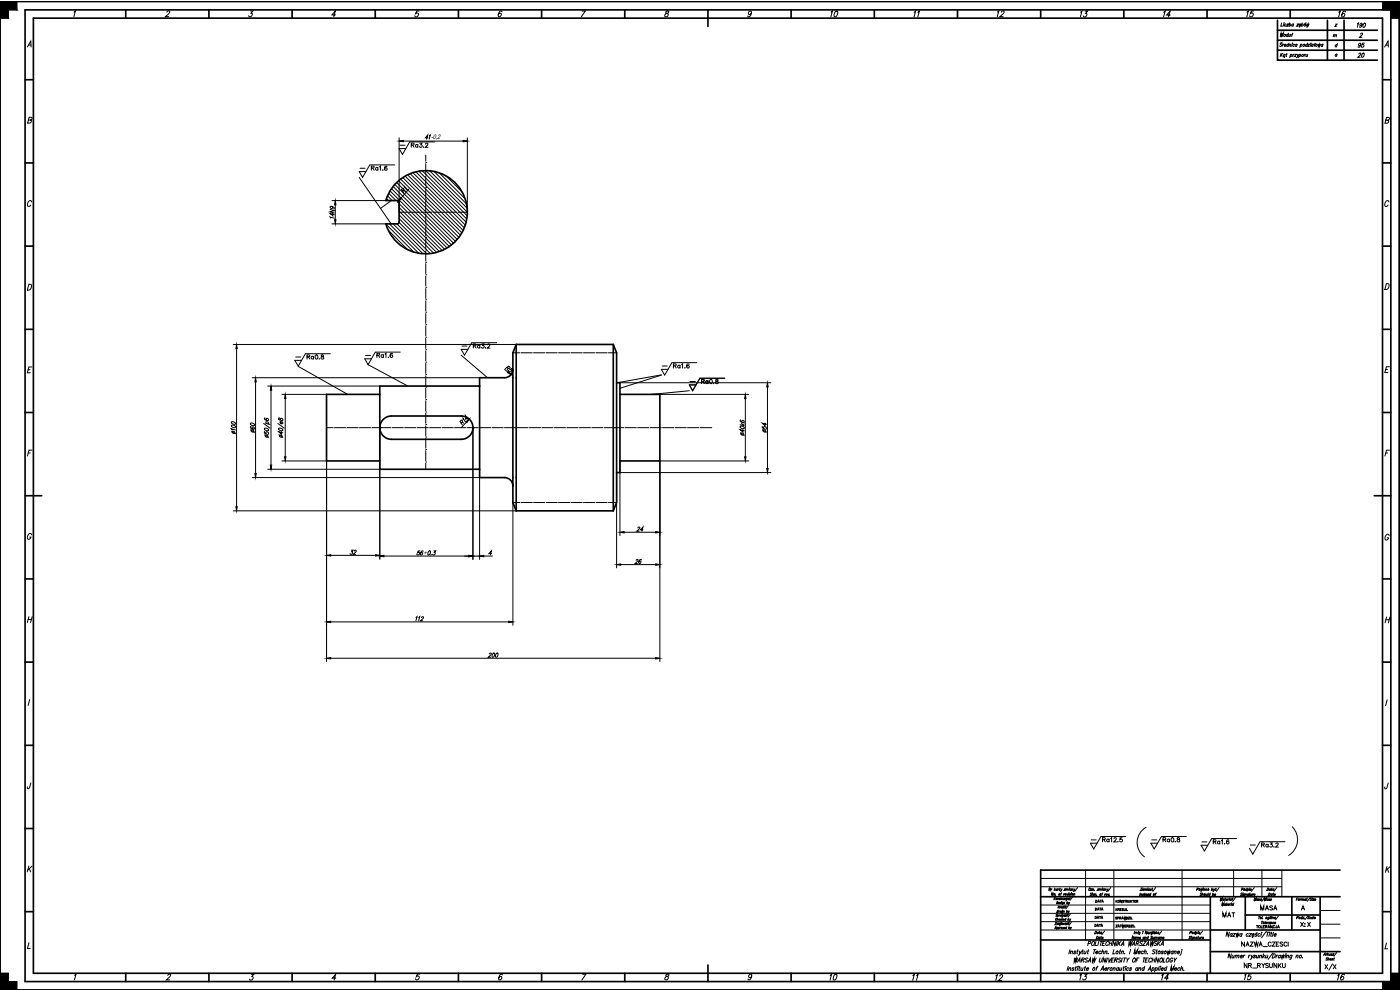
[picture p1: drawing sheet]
<svg xmlns="http://www.w3.org/2000/svg" width="420mm" height="297mm" viewBox="0 0 420 297" stroke-linecap="round" stroke-linejoin="round" font-family="sans-serif">
<defs><g id="words">
<g font-size="4.9">
<text x="248" y="6.3">10</text>
<text x="273" y="6.3">11</text>
<text x="298.1" y="6.3">12</text>
<text x="323.1" y="6.3">13</text>
<text x="347.8" y="6.3">14</text>
<text x="372.9" y="6.3">15</text>
<text x="400.4" y="6.3">16</text>
<text x="123.1" y="59.3" transform="rotate(-90 123.1 59.3)">R1</text>
<text x="150.3" y="112.9">R5</text>
<text x="248" y="295.3">10</text>
<text x="297.7" y="295.3">12</text>
<text x="322.8" y="295.3">13</text>
<text x="347.5" y="295.3">14</text>
<text x="372.2" y="295.3">15</text>
<text x="400" y="295.3">16</text>
</g>
<g font-size="4.4">
<text x="406.4" y="15.5">95</text>
<text x="122.1" y="45.5">Ra</text>
<text x="124.5" y="45.5">3.2</text>
<text x="91" y="109">Ra</text>
<text x="111.8" y="108.7">Ra</text>
<text x="209.2" y="116.4">Ra</text>
<text x="71.6" y="131.2" transform="rotate(-90 71.6 131.2)">100</text>
<text x="224.4" y="131.9" transform="rotate(-90 224.4 131.9)">40k6</text>
<text x="231.1" y="130.9" transform="rotate(-90 231.1 130.9)">54</text>
<text x="103.7" y="167.6">32</text>
<text x="189.4" y="170.4">26</text>
<text x="377.5" y="255.4">Ra</text>
<text x="276.2" y="295.3" transform="rotate(-90 276.2 295.3)">11</text>
</g>
<g font-size="4">
<text x="406.8" y="12.3">2</text>
<text x="406.4" y="18.3">20</text>
<text x="110.1" y="52.2">Ra</text>
<text x="140.8" y="105.5">Ra</text>
<text x="200.7" y="111.5">Ra</text>
<text x="77.3" y="130.9" transform="rotate(-90 77.3 130.9)">60</text>
<text x="189.8" y="160.5">24</text>
<text x="145.3" y="198.3">200</text>
<text x="329.5" y="253.6">Ra</text>
<text x="347.8" y="253.6">Ra</text>
<text x="363" y="254.4">Ra</text>
<text x="377.1" y="274.1">MASA</text>
<text x="365.8" y="276.2">MAT</text>
<text x="389.1" y="279">X:X</text>
</g>
<text font-size="3.5" x="399" y="12.3">m</text>
<g font-size="3.1">
<text x="399.3" y="18">a</text>
<text x="327.4" y="279">DATA</text>
</g>
<g font-size="2">
<text x="129.3" y="41.8">-0,2</text>
<text x="127.1" y="166.5">+</text>
</g>
</g></defs>
<g fill="none" stroke="#000" stroke-width=".5">
<path d="M0 .5h419.9v296.5h-419.9zM7.5 3h409.9v291.5h-409.9zM10 5.4h404.9v286.6h-404.9zM37.7 3v2.4M62.7 3v2.4M87.7 3v2.4M112.6 3v2.4M137.6 3v2.4M162.5 3v2.4M187.5 3v2.4M212.5 3v4.9M237.4 3v2.4"/>
<path d="M262.4 3v2.4M287.4 3v2.4M312.3 3v2.4M337.3 3v2.4M362.2 3v2.4M383.4 6.1v12h30M383.4 15.1h30M383.4 12.1h30M383.4 9.1h30M387.2 3v2.4M398.4 6.1v12M403.4 6.1v12"/>
<path d="M7.5 23.9h2.5M414.9 23.9h2.5M7.5 48.9h2.5M414.9 48.9h2.5M7.5 73.8h2.5M119.3 60.2h-3.5a12.5 12.5 0 0 1 19.2-6.7 12.5 12.5 0 0 1 0 20.4 12.5 12.5 0 0 1-19.2-6.7h3.5l.5-.5M119.8 60.7v6M414.9 73.8h2.5M7.5 98.8h2.5M414.9 98.8h2.5M114 115.8h29.9v25h-29.9zM114 118.3h-16v20h16"/>
<path d="M151.4 113.3h-7.5v2.5M153.9 113.3v37.5l1 2.5M154.9 103.4l-1 2.5v4.9M154.9 103.4v49.9M154.9 103.4h29.2M184.1 103.4l.9 2.5v44.9l-.9 2.5M184.1 103.4v49.9M185 114.8h1.1v27h-1.1M186.1 118.3h11.9v20h-11.9M7.5 123.8h2.5M115 125.8a3.5 3.5 0 0 1 2.5-1h20.9a3.5 3.5 0 0 1 3.5 3.5 3.5 3.5 0 0 1-3.5 3.5h-20.9a3.5 3.5 0 0 1-3.3-2.1 3.5 3.5 0 0 1 .8-3.9zM414.9 123.8h2.5"/>
<path d="M7.5 148.7h5M143.9 140.8v2.5h7.5a2.49 2.49 0 0 1 2.5 2.5M154.9 153.3h29.2M412.4 148.7h5M7.5 173.7h2.5M414.9 173.7h2.5M7.5 198.7h2.5M414.9 198.7h2.5M7.5 223.6h2.5M414.9 223.6h2.5M7.5 248.6h2.5M414.9 248.6h2.5"/>
<path d="M7.5 273.5h2.5M312.3 269.1h89.9M363.2 269.1v22.9M373.7 269.1v9.9M373.7 274.5h22.5M387.7 269.1v9.9M396.2 269.1v9.9h-33M396.2 279v13M402.2 261.1h-89.9v33.4M414.9 273.5h2.5M37.7 292v2.5M62.7 292v2.5"/>
<path d="M87.7 292v2.5M112.6 292v2.5M137.6 292v2.5M162.5 292v2.5M187.5 292v2.5M212.5 289.5v5M237.4 292v2.5M262.4 292v2.5M287.4 292v2.5M312.3 282h50.9M337.3 292v2.5M362.2 292v2.5"/>
<path d="M363.2 285.5h39M387.2 292v2.5"/>
</g>
<!-- layer: 1-DL. KRESKA KROPKA (CIENKA) -->
<g fill="none" stroke="#000" stroke-width=".3">
<path d="M127.8 60h.1M127.8 56.2h.1M127.8 52.5h.1M127.8 48.8h.1M127.8 46.6v1.8M127.8 49.1v3M127.8 52.9v3M127.8 56.6v3M119.8 63.7h2.4M122.5 63.7h.1M122.9 63.7h3M126.3 63.7h.1"/>
<path d="M126.7 63.7h2.9M127.8 78.7h.1M127.8 75h.1M127.8 71.2h.1M127.8 67.5h.1M127.8 63.7h.1M127.8 60.4v2.9M127.8 64.1v3M127.8 67.8v3M127.8 71.6v3M127.8 75.3v3M127.8 79.1v3"/>
<path d="M130 63.7h.1M130.4 63.7h3M133.8 63.7h.1M134.1 63.7h3M137.5 63.7h.1M137.9 63.7h2.4M127.8 97.4h.1M127.8 93.7h.1M127.8 89.9h.1M127.8 86.2h.1M127.8 82.5h.1M127.8 82.8v3"/>
<path d="M127.8 86.6v3M127.8 90.3v3M127.8 94.1v3M127.8 97.8v3M127.8 119.9h.1M127.8 116.1h.1M127.8 112.4h.1M127.8 108.7h.1M127.8 104.9h.1M127.8 101.2h.1M127.8 101.5v3M127.8 105.3v3"/>
<path d="M127.8 109v3M127.8 112.8v3M127.8 116.5v3M153.9 105.9h2.1M156.4 105.9h.1M156.8 105.9h3M160.1 105.9h.1M160.5 105.9h3M163.9 105.9h.1M164.2 105.9h3M167.6 105.9h.1M168 105.9h3"/>
<path d="M171.4 105.9h.1M171.7 105.9h3M175.1 105.9h.1M175.5 105.9h3M178.8 105.9h.1M179.2 105.9h3M182.6 105.9h.1M183 105.9h2M98 128.3h2M100.4 128.3h.1M100.8 128.3h2.9M104.1 128.3h.1"/>
<path d="M104.5 128.3h3M107.9 128.3h.1M108.2 128.3h3M111.6 128.3h.1M112 128.3h5.3M117.7 128.3h.1M118.1 128.3h3M121.4 128.3h.1M121.8 128.3h3M125.2 128.3h.1M125.6 128.3h2.9M127.8 138.6h.1"/>
<path d="M127.8 134.9h.1M127.8 131.1h.1M127.8 127.4h.1M127.8 123.6h.1M127.8 120.3v3M127.8 124v3M127.8 127.8v3M127.8 131.5v3M127.8 135.2v3M127.8 139v1.8M128.9 128.3h.1M129.3 128.3h3"/>
<path d="M132.7 128.3h.1M133 128.3h3M136.4 128.3h.1M136.8 128.3h3M140.2 128.3h.1M140.5 128.3h3M143.9 128.3h.1M144.3 128.3h3M147.6 128.3h.1M148 128.3h3M151.4 128.3h.1M151.8 128.3h3"/>
<path d="M155.1 128.3h.1M155.5 128.3h3M158.9 128.3h.1M159.2 128.3h3M162.6 128.3h.1M163 128.3h3M166.4 128.3h.1M166.7 128.3h3M170.1 128.3h.1M170.5 128.3h3M173.9 128.3h.1M174.2 128.3h3"/>
<path d="M177.6 128.3h.1M178 128.3h3M181.3 128.3h.1M181.7 128.3h5.5M187.6 128.3h.1M188 128.3h3M191.3 128.3h.1M191.7 128.3h3M195.1 128.3h.1M195.5 128.3h3M198.8 128.3h.1M199.2 128.3h3"/>
<path d="M202.6 128.3h.1M203 128.3h3M206.3 128.3h.1M206.7 128.3h3M210.1 128.3h.1M210.4 128.3h3.2M153.9 150.8h2.1M156.4 150.8h.1M156.8 150.8h3M160.1 150.8h.1M160.5 150.8h3M163.9 150.8h.1"/>
<path d="M164.2 150.8h3M167.6 150.8h.1M168 150.8h3M171.4 150.8h.1M171.7 150.8h3M175.1 150.8h.1M175.5 150.8h3M178.8 150.8h.1M179.2 150.8h3M182.6 150.8h.1M183 150.8h2"/>
</g>
<g fill="#000">
<circle cx="114" cy="128.3" r=".25"/>
<circle cx="141.9" cy="128.3" r=".25"/>
</g>
<!-- layer: 140-KRESKOWANIE -->
<g fill="none" stroke="#000" stroke-width=".3">
<path d="M0 .5h5v2.5h-2.5v2.4h-2.5zM414.9 .5v2.5h2.5v2.4h2.5M116 59.6l.6 .6M116.3 58.8l1.4 1.4M116.7 58l2.1 2.2M117.1 57.3l17.1 17.1M117.5 56.6l17.4 17.4M118 56l17.5 17.5M118.5 55.3l17.6 17.7M119 54.8l17.7 17.6M119.6 54.2l17.6 17.6M120.2 53.7l17.5 17.5"/>
<path d="M120.9 53.3l17.3 17.3M121.6 52.8l17 17.1M122.3 52.4l16.7 16.7M123.1 52.1l16.2 16.3M123.9 51.8l15.7 15.7M124.8 51.6l15.1 15.1M125.7 51.4l14.4 14.3M126.7 51.2l13.5 13.5M127.8 51.2l12.5 12.5M129 51.3l11.2 11.2M130.3 51.5l9.7 9.7M131.8 51.9l7.8 7.7"/>
<path d="M133.8 52.8l4.9 4.8M115.8 67.2l8.4 8.4M116.5 69.1l5.9 5.8M116.9 67.2l8.8 8.8M118 67.2l8.9 8.9M119.1 67.2l9 9M119.8 66.7l9.3 9.4M119.8 65.6l10.3 10.3M119.8 64.5l11.2 11.2M119.8 63.4l12.1 12.1M119.8 62.2l12.9 12.9M119.8 61.1l13.6 13.7"/>
<path d="M0 292h2.5v2.5h2.5v2.5h-5zM414.9 294.5v2.5M417.4 292h2.5"/>
</g>
<!-- layer: 3-WYMIAR -->
<g fill="none" stroke="#000" stroke-width=".3">
<path d="M119.8 41.3v22.4M121 42.3h18M140.3 41.3v22.4M99.1 62.9l1.2 .3-1.2 .4 1.2 .3M99.3 65.4l-.2-.3 1.2 .4M99.5 61.9l.3 .4a.37 .37 0 0 1-.5 .2 .37 .37 0 0 1-.1-.6l1.1 .4-.2 .4M99.6 67.2h16.2M99.6 60.2h16.2M99.9 64v.8l-.8-.7 1.2 .3M100.6 61.4v4.5M70 103.4h84.9M71 104.6v47.4"/>
<path d="M75.7 113.3h68.2M76.7 114.6v27.4M80.3 115.8h33.7M81.3 117.1v22.4M84.6 118.3h13.4M85.6 119.6v17.5M186.1 114.8h45.2M198 118.3h26.7M223.7 119.6v17.5M230.3 116.1v24.4M79.1 127l1.9 1.5M79.4 129.4v.5l.5 .2a.36 .36 0 0 1 0-.5 .36 .36 0 0 1 .5 .1l.2 .4-.2 .2"/>
<path d="M79.4 128.5a.75 .75 0 0 1 1.1 .7 .75 .75 0 0 1-.7 0 .75 .75 0 0 1-.4-.7zM79.4 130.5l1.2 .7M79.5 125.4h-.1a.69 .69 0 0 0 .4 .7 .69 .69 0 0 0 .8-.2 .4 .4 0 0 0-.3-.4 .4 .4 0 0 0-.5 .3l.4 .4M79.8 127l1.2 .4M80 127.1l-.2-.3a.39 .39 0 0 1 .6-.2 .39 .39 0 0 1 0 .6M83.4 127l1.9 1.5M83.7 128.5a.75 .75 0 0 1 1.1 .7 .75 .75 0 0 1-.8 0 .75 .75 0 0 1-.3-.7zM83.7 125.4v.5l.2 .1a.52 .52 0 0 1 .4-.4 .52 .52 0 0 1 .5 .1l.1 .4a.52 .52 0 0 1-.7 0 .52 .52 0 0 1-.1-.6zM83.7 130.5l1.2 .7M84.5 129.5v.8l-.9-.8 1.3 .4M84.6 138.3h13.4v60.2M84.7 126.6l.2 .2a.37 .37 0 0 1-.6 .3 .37 .37 0 0 1 0-.6l.1 .6"/>
<path d="M114 128.3v39.5M138.4 126.9l.4-.5-.2-.4-.5 .4 .7 1.1M138.6 126.7l.6 .3M138.9 125.9l.1-.4 .7 1.1M140 126.7l-1.6 1.6M140.3 125.2l-.5 .6-.1-1.1 .7 1.1M141.9 128.3v39.5M143.9 128.3v39.5M186.1 138.3v22.4M224.7 138.3h-26.7v60.2M70 153.3h84.9M75.7 143.3h68.2"/>
<path d="M80.3 140.8h33.7M153.9 150.8v36.8M185 141.8v28.6M186.1 141.8h45.2M187.3 159.7h9.5M99.3 166.6h13.4M115.2 166.8h25.5M126 165.3h-.5l-.2 .5a.36 .36 0 0 1 .6 0 .36 .36 0 0 1-.1 .6l-.5 .1-.2-.2M127 165.5v-.2a.7 .7 0 0 0-.7 .5 .7 .7 0 0 0 .1 .7 .4 .4 0 0 0 .4-.3 .4 .4 0 0 0-.2-.4l-.4 .3M128.7 165.3h.2a.67 .67 0 0 1 .2 .8 .67 .67 0 0 1-.7 .4l.1-.7zM129.4 166.4v.1M130.2 165.3h.6l-.5 .5a.39 .39 0 0 1 .2 .6 .39 .39 0 0 1-.7-.1"/>
<path d="M141.9 166.8h2M145.2 166.8h2.6M147.5 166.1h-.8l.8-.8-.4 1.2M186.3 169.4h10.5M99.3 186.6h53.4M99.3 197.5h97.5M124.8 185.3l.3-.3-.3 1.3M125.6 185.3l.4-.3-.4 1.3M126.5 185.3a.32 .32 0 0 1 .3-.3 .32 .32 0 0 1 .3 .3l-.9 1h.7"/>
<circle cx="80" cy="130.9" r=".39"/>
<circle cx="84.3" cy="130.9" r=".39"/>
</g>
<g fill="#000" stroke="#000" stroke-width=".3">
<path d="M119.8 42.3l1.2-.2v.4zM139 42.1l1.3 .2-1.3 .2zM100.4 65.9h.4l-.2 1.3zM100.6 60.2l.2 1.2h-.4zM71 103.4l.2 1.2h-.4zM76.7 113.3l.2 1.3h-.4zM81.3 115.8l.2 1.3h-.4zM85.6 118.3l.2 1.3h-.4zM223.7 118.3l.2 1.3h-.4zM230.3 114.8l.2 1.3h-.4zM81.1 139.5h.4l-.2 1.3zM85.4 137.1h.4l-.2 1.2z"/>
<path d="M139.8 126.5l1-.7-.7 1zM223.5 137.1h.4l-.2 1.2zM70.8 152h.4l-.2 1.3zM76.5 142h.4l-.2 1.3zM186.1 159.7l1.2-.2v.4zM196.8 159.5l1.2 .2-1.2 .2zM230.1 140.5h.4l-.2 1.3zM98 166.6l1.3-.2v.4zM112.7 166.4l1.3 .2-1.3 .2zM114 166.8l1.2-.2v.5zM140.7 166.6l1.2 .2-1.2 .3zM143.9 166.8l1.3-.2v.5z"/>
<path d="M185 169.4l1.3-.2v.4zM196.8 169.2l1.2 .2-1.2 .2zM98 186.6l1.3-.2v.4zM98 197.5l1.3-.2v.4zM152.7 186.4l1.2 .2-1.2 .2zM196.8 197.3l1.2 .2-1.2 .2z"/>
</g>
<!-- layer: 140-KRESKOWANIE -->
<g fill="#000" stroke="#000" stroke-width=".3">
<path d="M0 3l2.5 2.4v-2.4zM0 3l2.5 2.4h-2.5z"/>
<path d="M0 .5l5 2.5v-2.5zM0 .5l5 2.5h-5z"/>
<path d="M414.9 .5l5 2.5v-2.5zM414.9 .5l5 2.5h-5z"/>
<path d="M417.4 3l2.5 2.4v-2.4zM417.4 3l2.5 2.4h-2.5z"/>
<path d="M0 292l2.5 2.5v-2.5zM0 292l2.5 2.5h-2.5z"/>
<path d="M0 294.5l5 2.5v-2.5zM0 294.5l5 2.5h-5z"/>
<path d="M417.4 292l2.5 2.5v-2.5zM417.4 292l2.5 2.5h-2.5z"/>
<path d="M414.9 294.5l5 2.5v-2.5zM414.9 294.5l5 2.5h-5z"/>
</g>
<!-- layer: 111-NAPISY -->
<g fill="none" stroke="#000" stroke-width=".3">
<path d="M8.2 14.1l1-1.8 .1 1.8M8.6 13.5h.7M22.2 3.6l.4-.3-.4 1.7M50.1 3.7a.42 .42 0 0 1 .4-.4 .42 .42 0 0 1 .4 .5l-1.2 1.2h.9M75.2 3.3h.7l-.6 .6h.2a.59 .59 0 0 1 0 .9 .59 .59 0 0 1-.9-.1M100.7 4.5h-1.1l1-1.2-.4 1.7M125.7 3.3h-.7l-.2 .8a.51 .51 0 0 1 .7-.1 .51 .51 0 0 1-.1 .8l-.6 .3-.3-.4M150.6 3.5v-.1a.97 .97 0 0 0-1 .5 .97 .97 0 0 0 .2 1.1 .56 .56 0 0 0 .6-.4 .56 .56 0 0 0-.3-.6l-.6 .5M174.6 3.3h1l-1.1 1.8M200 3.4l-.2 .5a.59 .59 0 0 1 .7 .7 .59 .59 0 0 1-1 .3l.2-.6 .8-.4 .2-.4-.2-.2zM225.5 3.9l-.6 .5a.52 .52 0 0 1-.2-.8 .52 .52 0 0 1 .8 0l-.5 1.4-.4 .1-.2-.3M384.2 11l.3-1v1l.6-1-.2 1"/>
<path d="M384.5 16l-.3 1M384.6 16.4l.2 .6M384.6 6.9l-.2 1h.5M384.8 13.1a.3 .3 0 0 0-.4-.2 .3 .3 0 0 0-.2 .4l.3 .2a.3 .3 0 0 1 0 .4 .3 .3 0 0 1-.5-.1M384.8 12.7l-.4 .1M385 13.3l-.2 .6M385 16l-.7 .6M385.3 7.2l-.2 .7M385.3 13.3l-.4 .3M385.3 6.9h.1M385.4 13.6h.5v-.2a.3 .3 0 0 0-.5 .1 .3 .3 0 0 0 .3 .4l.1-.1M385.7 16.5a.3 .3 0 0 0-.5 0 .3 .3 0 0 0 .3 .4l.1-.1"/>
<path d="M385.7 16.3l-.4 .9h.2M386 16.3h.3M386 7.3a.32 .32 0 0 0-.5 .1 .32 .32 0 0 0 .2 .5l.2-.2M386.2 16l-.2 .8 .1 .2M386.3 7.2h.4l-.6 .7h.5M386.6 10.4a.3 .3 0 0 0-.5 .1 .3 .3 0 0 0 .3 .4l.1-.1M386.7 13.4a.29 .29 0 0 0-.5 .1 .29 .29 0 0 0 .3 .4l.1-.1M386.7 10l-.3 1M386.8 12.9l-.3 1M386.9 10.3l-.1 .6 .4-.1M386.9 7.3l.2-.1a.31 .31 0 0 1 .2 .4 .31 .31 0 0 1-.5 .1M386.9 13.5l.5-.2-.1 .6"/>
<path d="M387 13.3l-.2 .6M387.1 6.9l-.3 1M387.3 16.5l.2-.2a.31 .31 0 0 1 .2 .5 .31 .31 0 0 1-.5 0M387.3 10.3l-.2 .7M387.3 16.3l-.2 1M387.8 13.3l-.2 .6M387.8 13h.1M387.9 10l-.3 1M388 10.1l-.4 .4M388.1 16.3l-.2 .7M388.2 7.3a.32 .32 0 0 0-.5 .1 .32 .32 0 0 0 .2 .5l.2-.2M388.2 7.2l-.1 .7"/>
<path d="M388.4 16.3l-.4 .3M388.5 13.4a.32 .32 0 0 0-.5 .1 .32 .32 0 0 0 .2 .4l.2-.1M388.6 16.3h.5l-.7 .7h.5M389.3 13.4a.32 .32 0 0 0-.5 .1 .32 .32 0 0 0 .2 .4l.2-.1M389.3 7.2h.4l-.6 .7h.5M389.3 13.3l-.2 .6M389.4 16.3v.7l.4-.7M389.4 17l-.4 .3M389.9 7.5h.5v-.2a.3 .3 0 0 0-.5 .1 .3 .3 0 0 0 .3 .4l.1-.1M389.9 16.5l.2-.2a.31 .31 0 0 1 .2 .5 .31 .31 0 0 1-.5 0M390 16.3l-.3 1M390.1 7.9l-.2 .2h.2"/>
<path d="M390.3 13.4l.2-.1a.31 .31 0 0 1 .2 .4 .31 .31 0 0 1-.5 .1M390.4 13.3l-.3 1M390.7 7.3l.2-.1a.31 .31 0 0 1 .2 .5 .31 .31 0 0 1-.5 0M390.8 6.9l-.3 1M391.5 16.3l-.2 .7M391.8 16.3l-.4 .3M392 6.9l-.4 .1M392 16.3l-.1 .6 .4-.1M392.2 7.2v.7l.4-.7-.1 .7 .4-.7M392.3 13.4a.32 .32 0 0 0-.5 .1 .32 .32 0 0 0 .2 .4l.2-.1M392.5 12.9l-.3 1M392.5 16.3l-.2 .7"/>
<path d="M392.7 13.3h.4l-.6 .6h.4M393.4 13.3l-.2 .6M393.4 13h.1M394.1 13.4a.32 .32 0 0 0-.5 .1 .32 .32 0 0 0 .2 .4l.2-.1M394.1 13.3l-.1 .6M394.7 12.9l-.3 1M394.8 13.1l-.4 .4M395.7 13.3v.6l.3-.6v.6l.3-.6M397 13.4a.32 .32 0 0 0-.5 .1 .32 .32 0 0 0 .2 .4l.2-.1M397.1 13.3l-.2 .6M401.3 13.5a.3 .3 0 0 0-.6 .1 .3 .3 0 0 0 .3 .4l.2-.1M401.4 13.1l-.3 1"/>
<path d="M407.4 7.2l.3-.3-.3 1.3M408.8 7.4l-.4 .3a.37 .37 0 0 1-.2-.5 .37 .37 0 0 1 .6-.1l-.4 1-.4-.1M409.4 7l.2-.1a.67 .67 0 0 1 .1 .8 .67 .67 0 0 1-.6 .4zM415.5 14.1l1.1-1.7 .1 1.7M415.9 13.5h.7M8.5 36l.9-.1 .2-.6-.9-.1-.4 1.7 .9-.1 .2-.4-.2-.4M415.9 36.1l.9-.1 .1-.7-.8-.1-.5 1.8 1-.2 .2-.4-.3-.3M9.5 60.6a.58 .58 0 0 0-.7-.4 .58 .58 0 0 0-.5 .7l-.1 .4a.52 .52 0 0 0 .4 .7 .52 .52 0 0 0 .6-.5M416.8 60.6a.58 .58 0 0 0-.7-.4 .58 .58 0 0 0-.4 .7l-.1 .4a.52 .52 0 0 0 .3 .7 .52 .52 0 0 0 .7-.5M8.7 85.3h.5a1.05 1.05 0 0 1 .1 1.2 1.05 1.05 0 0 1-1.1 .5zM416.1 85.1h.5a1.05 1.05 0 0 1 .1 1.2 1.05 1.05 0 0 1-1.1 .6zM8.5 110.9h.5"/>
<path d="M9.6 110.1h-.9l-.5 1.8h.9M415.9 110.9h.5M417 110h-.9l-.5 1.8h.9M8.5 135.9h.5M9.6 135.1h-.9l-.5 1.7M415.9 135.9h.5M417 135.1h-.9l-.5 1.7M9.5 160.5a.58 .58 0 0 0-.7-.4 .58 .58 0 0 0-.5 .6l-.1 .4a.52 .52 0 0 0 .4 .7 .52 .52 0 0 0 .6-.4l.1-.3h-.4M416.9 160.7a.58 .58 0 0 0-.7-.4 .58 .58 0 0 0-.4 .7l-.2 .4a.52 .52 0 0 0 .4 .7 .52 .52 0 0 0 .6-.5l.1-.2h-.4M8.4 185.9h1M8.7 185l-.5 1.8M9.7 185l-.5 1.8"/>
<path d="M415.9 186h1M416.1 185.1l-.4 1.8M417.1 185.1l-.4 1.8M8.9 209.9l-.5 1.8M416.3 210l-.4 1.7M9.3 234.9l-.5 1.6-.6 .1v-.5M416.6 234.9l-.5 1.6-.5 .1v-.5M8.7 259.9l-.5 1.7M9.6 259.9l-1.3 1.1M416.2 260l-.4 1.7M417.2 260l-1.3 1.2M8.8 260.6l.4 1"/>
<path d="M315.3 266.5l-.2 .7-.2-.7-.2 .7M315.5 266.7l-.1 .5M315.8 266.7l-.3 .2M316.1 267.9l-.2 .7-.2-.7-.2 .7M316.5 269.3l-.2 .7M316.5 269.6l.1 .4M316.5 278.6l.4-.6v.6M316.5 266.5l-.2 .7M316.5 266.9l.2 .3M316.7 278.4h.2M316.7 276.8h.4l-.5 .6h.3M316.8 266.7l-.4 .4"/>
<path d="M316.8 269.3l-.5 .4M316.8 268.6h.1M317.2 278.3l.2-.1v.3h-.3M317.2 275.7a.24 .24 0 0 0-.4 0 .25 .25 0 0 0 .3 .4v-.1M317.2 278.2l-.2 .6M317.2 270.5h.3v.4l-.4 .3zM317.3 275.8h.3l-.1 .3M317.3 266.8l-.1-.1-.3 .3 .1 .2 .3-.1M317.3 274.4l-.3-.1 .2 .6h-.3M317.3 273.1l.3 .3-.4 .4zM317.4 266.7l-.2 .5M317.4 269.6h.2v.4"/>
<path d="M317.4 275.5l-.2 .6M317.4 269.5l-.1 .5M317.4 274.6l.3 .1-.3 .2M317.5 274.5l-.2 .7M317.5 277.1l-.3 .1v.2h.2M317.5 277l-.1 .4M317.6 266.7l-.2 .5M317.6 278.3l.2-.1 .1 .3h-.3M317.7 270.9h.3l-.1-.2-.3 .4h.3M317.7 271.9l-.2 .6M317.7 278.2l-.2 .6M317.7 277h.2"/>
<path d="M317.7 272.1l.2 .4M317.8 275.9h.3l-.1-.2-.3 .4h.3M317.8 276.8v.6M317.8 273.3l-.1 .5M317.8 266.7l-.3 .2M317.9 274.5l-.1 .4M318 266.7h.2M318 273.3l-.2 .2M318 277v.4l.4-.4M318 271.9l-.4 .4M318.1 266.5v.7M318.1 269.6h-.2l.2 .3h-.3"/>
<path d="M318.1 274.5l-.2 .2M318.1 272.1l-.1 .4M318.2 278.2l-.2 .4M318.3 269.5h.2M318.3 272.1l-.2 .1M318.4 278.2l-.3 .2M318.4 268.1h.2M318.4 266.7l.1 .5 .3-.5M318.4 270.8h-.2l.2 .3h-.3M318.4 273.4l-.3 .1 .1 .3 .2-.1M318.4 272.2h.3v-.1l-.3 .3h.3M318.4 269.3v.7"/>
<path d="M318.4 273.3l-.1 .5M318.5 267.2l-.3 .2M318.5 274.6l-.3 .1 .1 .2h.2M318.5 275.8l-.3 .1 .1 .2h.2M318.6 274.5l-.1 .4M318.6 277l-.1 .4M318.6 273.3v.5l.4-.5M318.6 270.7l-.1 .5M318.6 276.8h.1M318.6 270.5h.1M318.7 267.9l-.4 .7M318.7 269.5l-.1 .5"/>
<path d="M318.7 274.5v.4l.4-.4M318.7 277.2h.3v-.2l-.3 .4h.3M318.8 275.5l-.2 .6M318.8 275.9l.1 .2M318.9 269.5l-.3 .2M319 278.2v.4l.3-.4M319 275.7l-.4 .3M319 269.5l-.1 .4 .3-.1M319.1 270.8l-.4 .1 .1 .3 .2-.1M319.1 270.7l-.2 .6h-.2M319.1 275.9h.3l-.1-.2-.2 .4h.3M319.1 273.5l.3-.1-.1 .4"/>
<path d="M319.2 273.3l-.1 .5M319.2 272.2h-.3l.2 .3-.3-.1M319.2 271.9l-.2 .1M319.2 270.8h.3l-.1 .4M319.2 277l-.1 .4M319.3 269.5l-.1 .5M319.3 270.7l-.1 .5M319.3 268.1l-.1 .5M319.3 278.4h.3v-.2l-.3 .3h.3M319.4 271.9l-.2 .6M319.4 266.7h.4l-.5 .5h.3M319.4 277l-.2 .2"/>
<path d="M319.5 268.1l-.3 .2M319.6 274.6l-.4 .1 .1 .2h.2M319.6 272.1l-.1 .4M319.6 271.9h.1M319.6 268.3h.4l-.1-.2-.3 .4h.3M319.7 274.3l-.2 .6M319.8 274.5h.3l-.4 .4h.2M319.8 277.1l-.3 .1 .1 .2h.2M319.9 275.8l-.4 .2 .3 .1M319.9 266.8l.4-.1-.1 .5M319.9 271.9l-.1 .6M319.9 276.8l-.1 .6"/>
<path d="M320 269.5l-.1 .5 .5-.5M320 275.5l-.2 .6M320 266.7l-.2 .5M320 271.9l-.3 .3M320.1 277h.2l-.4 .4h.3M320.1 278.3l-.3 .2h.2M320.1 273.4l.2-.1 .1 .3-.3 .1M320.2 278l-.2 .6M320.2 273.1l-.2 .7M320.2 270.8l.3 .1-.4 .2M320.2 268.1l.1 .5 .3-.5M320.2 274.5l-.1 .4"/>
<path d="M320.3 266.8l.3-.1-.1 .5M320.3 274.3h.1M320.3 270.5l-.2 .7M320.5 277l-.1 .4M320.5 276.8h.1M320.5 275.8l.2-.1 .1 .3-.3 .1M320.6 274.3l-.2 .6M320.6 271.7l-.7 1M320.6 275.5l-.2 .6M320.6 273.3l.1 .5 .2-.5M320.6 274.4l-.2 .2M320.7 273.8l-.2 .2"/>
<path d="M320.7 270.7l.1 .5 .2-.5M320.7 268.1l-.1 .5M320.8 278.3l.2-.1v.3h-.3M320.8 271.2l-.3 .2M320.8 269.6l-.4 .2 .3 .1M320.8 267.9h.1M320.8 269.5l-.1 .5M320.8 278l-.1 .6M320.8 276.8l-.1 .6M320.9 266.7l-.1 .5M320.9 276.9l-.2 .2M320.9 266.5h.1"/>
<path d="M321.1 275.7v.4l.3-.4M321.1 276.1l-.2 .2M321.1 269.3l-.1 .7M321.2 269.4l-.2 .2M321.3 274.2l-.8 1M321.3 268.2h-.3l.2 .3h-.3M321.3 278.2v.4l.3-.4M321.3 278.6l-.2 .2M321.4 266.8l-.3 .1v.3l.3-.1M321.5 266.7l-.1 .5M321.5 268.1l-.1 .5M321.5 276.7l-.7 1"/>
<path d="M321.5 267.9h.1M321.7 266.8l.3-.1-.1 .5M321.7 266.7l-.1 .5M321.8 269.2l-.7 1M322.3 268.3l.3-.1-.1 .4M322.3 268.1l-.1 .5M322.3 266.7v.5l.4-.5M322.3 267.2l-.2 .2M323.4 266.3l-.8 1.1M326.9 266.6l.2-.1 .1 .2a.32 .32 0 0 1-.1 .4 .32 .32 0 0 1-.4 0zM327.4 266.7h.4l-.5 .5h.3M327.7 268.1h-.4l.2 .2a.23 .23 0 0 1 0 .4 .23 .23 0 0 1-.4-.1"/>
<path d="M327.9 268.2l-.2 .5M327.9 266.8l.4-.1-.1 .5M327.9 268h.1M328 266.7l-.2 .5M328.4 268.3l-.2-.1-.2 .3 .1 .2 .2-.1M328.4 268.2l-.2 .7h-.2M328.4 267.1l.1 .1M328.6 268.3l.3-.1-.1 .5M328.6 268.2l-.1 .5M328.7 275l.3 .1v.5h-.3zM328.7 272.5h.4l-.1 .5-.3 .1zM328.7 279.4l.4 .1a.51 .51 0 0 1-.6 .7z"/>
<path d="M328.8 270.1l.4 .1-.1 .5h-.3zM329.1 268.6l.1 .1M329.3 275.6l.2-.6 .3 .6M329.4 273.1l.2-.6 .2 .6M329.4 275.4h.3M329.4 266.7h.3l-.4 .5h.3M329.4 272.9h.3M329.5 270.7l.2-.6 .2 .6M329.6 270.5h.3M329.6 279.8l-.1-.1-.3 .3 .1 .2 .3-.1M329.7 279.7l-.2 .5M329.9 266.8l.3-.1-.1 .5"/>
<path d="M329.9 266.7l-.1 .5M329.9 275h.5M330 272.5h.4M330 279.4v.8M330.1 270.1h.4M330.1 275v.6M330.2 266.8l.3-.1v.5M330.2 272.5v.6M330.3 270.1v.6M330.5 275.6l.2-.6 .3 .6M330.5 273.1l.3-.6 .2 .6M330.6 275.4h.3"/>
<path d="M330.6 272.9h.3M330.6 279.8l-.2-.1-.2 .3 .1 .2 .3-.1M330.7 270.7l.2-.6 .2 .6M330.7 268.2h.2M330.7 279.7l-.2 .5M330.8 270.5h.2M330.9 266.7l-.2 .5M330.9 266.5h.1M331 267.9l-.4 .8M331.4 266.8l-.2-.1-.2 .2 .1 .3 .2-.1M331.4 266.7l-.1 .5M331.5 279.3l-.8 1.1"/>
<path d="M331.6 268.2l-.1 .5M331.6 266.8l.3-.1v.5M331.6 266.7l-.1 .5M331.9 268.2l-.3 .2M331.9 268.4h.4l-.1-.2-.3 .4h.4M332.3 266.7v.5l.3-.5M332.3 267.2l-.3 .2M332.5 268.2l.1 .5 .3-.5M333 268.6v.1M333.4 266.3l-.9 1.1M334.9 277.5h.4l-.4 .7h.4M334.9 272.6v.6"/>
<path d="M334.9 270.1v.7M335.1 272.9l.2 .3M335.1 270.4l.3 .4M335.2 275.2h-.3l.3 .5h-.4M335.3 272.6l-.4 .4M335.4 270.1l-.5 .4M335.4 275.5l.3-.1 .1-.2h-.4v.6M335.5 278.2l.2-.7 .3 .7M335.5 272.9l.5-.2-.5-.1v.6M335.6 278h.3M335.7 272.9l.3 .3M336 275.4l.4-.1-.4-.1v.6"/>
<path d="M336.1 277.5h.5M336.2 272.9h.2M336.2 275.4l.2 .4M336.3 277.5v.7M336.5 272.6h-.3v.6h.3M336.6 270.1v.7l-.4-.7v.7M336.6 275.8l.3-.6 .2 .6M336.7 277.5l.1 .7 .2-.7 .1 .7 .2-.7M336.7 275.6h.3M337.1 272.7h-.4l.4 .3-.4 .1M337.3 270.2h-.4l.4 .5h-.4M337.3 275.2l.1 .6 .2-.6 .1 .6 .2-.6"/>
<path d="M337.3 272.6v.6h.4M337.4 277.5v.7M337.5 270.1h.4M337.6 277.9h.3M337.7 270.1v.7M337.8 272.6v.6M338 270.4l.4-.1-.4-.2v.7M338 275.2h.4l-.1 .5-.3 .1zM338 277.5h-.4v.7h.4M338.1 272.6v.6h.3M338.2 277.9l.4-.1v-.2l-.4-.1v.7M338.2 270.4l.2 .4"/>
<path d="M338.4 277.9l.2 .3M338.6 270.1l.2 .7 .2-.1v-.6M338.6 275.2h.4l-.4 .6h.4M338.8 277.5l.4 .2-.1 .4-.3 .1zM339.2 275.2v.6M339.3 270.1v.7M339.4 270.4l.3 .4M339.4 277.5h.5l-.5 .7h.5M339.5 275.2v.6h.3M339.7 270.1l-.4 .4M339.9 270.1h.4M340 277.5v.7"/>
<path d="M340.1 270.1v.7M340.3 277.5v.7h.3M340.5 279.4l-.2 .8M340.7 279.8l.3-.1-.1 .5M340.7 279.7l-.1 .5M341 279.8l.3-.1-.1 .5M341.1 270.4l.4-.1-.4-.2v.7M341.3 270.4l.2 .4M341.6 279.7l-.1 .5M341.7 279.5h.1M341.8 279.9h.4l-.1-.2-.3 .4h.3M342.2 267.9l-.2 .8"/>
<path d="M342.3 268.3l.4-.1-.1 .5M342.4 268.2l-.2 .5M342.4 266.5h.4l-.6 .7h.4M343 279.7l-.1 .5M343 279.5h.1M343.2 268.3h-.3l.2 .4-.3-.1M343.3 266.8l-.2-.1-.2 .2 .1 .3 .2-.1M343.3 266.7l-.1 .5M343.5 268.2h.2M343.5 266.8l.3-.1-.1 .5M343.5 266.7l-.1 .5M343.6 267.9v.8"/>
<path d="M343.8 266.8l.3-.1v.5M343.8 268.4h.4l-.1-.2-.3 .4h.3M344.3 279.4l-.2 .8-.2-.8-.2 .8M344.5 266.7l-.2 .5M344.5 266.5h.1M344.8 268.3l-.3-.1-.2 .3 .1 .2 .3-.1M344.8 279.8l-.2-.1-.2 .3 .1 .2 .2-.1M344.8 268.2l-.1 .5M344.8 279.7l-.1 .5M345 266.8l-.2-.1-.2 .3 .1 .2 .2-.1M345 279.7h.4l-.5 .5h.3M345 266.7l-.1 .5"/>
<path d="M345.3 268.3l-.1-.1-.3 .3 .1 .2 .3-.1M345.4 267.9l-.2 .8M345.5 266.8h-.3l.2 .4-.3-.1M345.5 279.7v.5l.3-.5v.5l.2-.5M345.8 266.7h.2M345.9 266.5v.7M346.2 279.7l-.1 .5M346.3 279.5h.1M346.7 268.2h.2M346.8 279.8l-.3-.1 .2 .4h-.3M346.8 266.3l-.8 1.1M347 279.4l-.2 .8"/>
<path d="M347 279.9l.2 .3M347 267.9l-.3 .8M347.3 279.7l-.4 .3M348.7 279.3l-.8 1.1M357.1 279.8h.4l.1-.3-.4-.1-.2 .8M358.7 279.8l-.2-.1-.2 .3 .1 .2 .2-.1M358.8 279.4l-.2 .8M358.9 279.8l.3-.1 .1 .2-.3 .3-.1-.1M359 279.7l-.2 .7M359.2 266.8h.4v-.3h-.3l-.2 .7M359.6 279.7l-.2 .5M359.6 279.5h.1"/>
<path d="M360.1 279.8l-.3-.1 .2 .4h-.3M360.4 266.7v.5l.3-.5v.5l.2-.5M360.7 268.1h-.4l.2 .3a.24 .24 0 0 1-.1 .3 .24 .24 0 0 1-.3-.1M360.8 268.3l.3-.1-.1 .5M360.9 267.9l-.2 .8M361 279.3l-.9 1.1M361.1 266.7l-.1 .5M361.2 266.5h.1M361.3 266.8l.3-.1-.1 .5M361.3 266.7l-.1 .5M361.9 266.8l.3-.1-.1 .5M361.9 266.7l-.1 .5"/>
<path d="M362 268.2l-.1 .5 .3-.2M362.3 268.2l-.1 .5M362.6 267.9l-.2 .8M363.1 268.3l-.1-.1-.3 .2 .1 .3 .3-.1M363.2 267.9l-.2 .8M363.6 266.8l.3-.1 .1 .2-.2 .3-.3-.1M363.7 266.5l-.2 .7M363.9 268.3l.3-.1 .1 .2-.2 .3-.2-.1M364 267.9l-.2 .8M364.2 266.7l.1 .5 .3-.5M364.3 267.2l-.3 .2M364.5 268.4h.3v-.2l-.3 .4h.3"/>
<path d="M365 266.5l-.2 .1M365 266.8l-.2-.1-.2 .3 .1 .2 .3-.1M365.9 266.3l-.8 1.1M366.2 270.2l.2-.8v.8l.5-.8-.3 .8M366.6 271.7l.2-.8 .1 .8 .4-.8-.2 .8M367.4 269.8l-.2-.1-.3 .3 .1 .2 .3-.1M367.4 269.7l-.1 .5M367.6 269.7h.2M367.8 269.4l-.1 .8M367.8 271.3l-.2-.1-.2 .3 .1 .2 .3-.1M367.9 271.2l-.2 .5M368 269.9h.3v-.2l-.3 .4h.3"/>
<path d="M368.1 271.2h.2M368.2 270.9v.8M368.4 271.4h.4l-.1-.2-.3 .4h.4M368.6 269.7l-.2 .5M368.8 269.7l-.3 .2M369 279.7l-.4 1.2-.4-1.2-.3 1.2M369 269.7l-.1 .5M369 269.5h.1M369.1 271.2l-.2 .5M369.3 271.2l-.3 .2M369.5 271.2l-.2 .5M369.5 271h.1"/>
<path d="M369.5 269.8l-.1-.1-.3 .2 .1 .3 .3-.1M369.6 269.7l-.2 .5M370 269.4l-.2 .8M370 271.3l-.2-.1-.2 .3 .1 .2 .2-.1M370 271.2l-.1 .5M370.1 269.6l-.4 .2M370.3 270.9l-.2 .8M370.8 269.3l-.8 1.1M372.6 266.8h.4l.1-.3h-.4l-.2 .7M372.8 268.1h-.4l.2 .2a.23 .23 0 0 1 0 .4 .23 .23 0 0 1-.3-.1M373 268.2l-.1 .5M373 268h.1"/>
<path d="M373.6 268.3l-.3-.1-.2 .3 .1 .2 .3-.1M373.6 268.2l-.2 .7h-.3M373.8 268.3l.3-.1-.1 .5M373.8 268.2l-.1 .5M374.2 266.8l-.2-.1-.2 .2 .1 .3 .2-.1M374.3 266.5l-.2 .7M374.4 266.8l.2-.1 .1 .3-.2 .2-.2-.1M374.4 266.7l-.2 .7M374.7 268.3l-.2-.1-.2 .3 .1 .2 .2-.1M374.7 268.2l-.1 .5M375 268.2h.2M375.1 266.7l-.2 .5"/>
<path d="M375.1 266.5h.1M375.1 267.9v.8M375.4 268.2l-.1 .5 .3-.2M375.6 266.8h-.4l.2 .4-.2-.1M375.7 268.2l-.1 .5M376 268.2l-.2 .5M376.2 268.2l-.3 .2M376.3 268.4h.4l-.1-.2-.3 .4h.3M376.3 270.2l.2-.8v.8l.5-.8-.2 .8M376.4 266.3l-.8 1.1M377.1 277.7h.4M377.3 279.8l-.3 .2"/>
<path d="M377.3 277.7v.7M378 274.9l-.2 .8M378.5 277.7v.7h.4M378.6 276.4h.4M378.6 279.7h.1M378.8 276.4l-.2 .8M378.9 274.9l-.2 .8M379 275.6h.1M379.1 278h.3M379.4 270.2l.2-.8v.8l.5-.8-.2 .8M379.5 269.3l-.9 1.1M379.6 277.7h-.5v.7h.5"/>
<path d="M379.7 276.4l-.2 .8M379.8 278h.4v-.2l-.4-.1v.7M379.8 276.9h.4l-.1-.2-.3 .4h.3M380 278l.3 .4M380 279.4l-1.4 2M380.2 279.7h.7M380.4 266.5h.3l.1 .2-.3 .5h-.3zM380.4 276.7l-.1 .5M380.5 278.4l.3-.7 .3 .7M380.5 279.7l-.3 1.2M380.6 278.2h.4M380.7 276.7l-.3 .2"/>
<path d="M380.8 275.3l-.2-.1-.2 .2 .1 .3 .2-.1M380.9 275.2l-.3 .7h-.2M380.9 267.9l.3 .2a.51 .51 0 0 1-.5 .6zM381.1 279.7h.1M381.2 276.8l-.2-.1-.3 .3 .1 .2 .3-.1M381.2 276.7l-.1 .5M381.3 266.8l-.2-.1-.2 .3 .1 .2 .2-.1M381.3 266.7l-.1 .5M381.4 276.8l.3-.1-.1 .5M381.4 276.7l-.1 .5M381.6 266.7h.2M381.6 279.7l-.2 1 .2 .2"/>
<path d="M381.7 274.9l-.2 .8M381.7 266.5v.7M381.8 268.3l-.2-.1-.2 .3 .1 .2 .2-.1M381.8 277.7v.7l-.5-.7v.7M381.8 268.2l-.1 .5M381.8 275.3l.4-.1-.1 .5M381.9 275.2l-.1 .5M382 268.2h.2M382.2 267.9l-.1 .8M382.2 279.7l-.3 1.2M382.3 276.8l-.2-.1-.2 .2 .1 .3 .2-.1M382.3 266.8l-.2-.1-.2 .2 .1 .3 .2-.1"/>
<path d="M382.3 266.7l-.1 .5M382.4 268.4h.3v-.2l-.3 .3v.2l.3-.1M382.5 276.9h.3v-.2l-.4 .4h.4M382.6 277.9a.28 .28 0 0 0-.3-.2 .28 .28 0 0 0-.2 .3v.1a.28 .28 0 0 0 .2 .3 .28 .28 0 0 0 .3-.1M382.8 275.3l-.2-.1-.2 .3 .1 .2 .2-.1M382.8 275.2l-.1 .5M383.2 277.7l-.1 .7h-.1l-.2-.2M383.2 266.3l-.8 1.1M383.4 278.4l.3-.7 .3 .7M383.5 278.2h.4M383.7 274.8l-.9 1.1M389.1 269.8h.2"/>
<path d="M389.6 269.4h-.4l-.2 .8M390.2 269.7l-.1 .5M390.5 269.7l-.3 .2M390.6 273l.4-1.2 .5 1.2M390.6 269.8l.3-.1-.1 .5M390.6 269.7l-.1 .5M390.7 272.6h.6M390.9 269.8l.4-.1-.1 .5M391.9 269.8l-.2-.1-.2 .3 .1 .2 .2-.1M391.9 269.7l-.1 .5M392.1 269.7h.2M392.3 269.4l-.1 .8"/>
<path d="M393.2 269.3l-.9 1.1M393.7 269.6h-.4l.2 .2a.23 .23 0 0 1-.1 .4 .23 .23 0 0 1-.3-.1M393.8 269.7l-.1 .5M393.9 269.5h.1M394.1 269.7h.3l-.5 .5h.4M394.5 269.9h.4l-.1-.2-.3 .4h.3M416.4 260.7l.4 1M8.7 282.8l-.5 1.8h.9M22.4 292.6l.4-.3-.5 1.7M50.3 292.7l.4-.4 .5 .1-.1 .5-1.2 1.1h1M75.4 292.3h.8l-.6 .7h.2a.59 .59 0 0 1 0 .9 .59 .59 0 0 1-.9-.2M100.8 293.5h-1.1l1-1.2-.4 1.8"/>
<path d="M126 292.3h-.7l-.3 .7a.5 .5 0 0 1 .8 0 .5 .5 0 0 1-.2 .7l-.6 .3-.3-.3M150.8 292.5l-.1-.1a.97 .97 0 0 0-.9 .5 .97 .97 0 0 0 .1 1.1 .57 .57 0 0 0 .7-.4 .57 .57 0 0 0-.4-.7l-.5 .5M174.8 292.3h1l-1.2 1.7M200 292.3l-.1 .5a.59 .59 0 0 1 .6 .8 .59 .59 0 0 1-1 .2l.2-.6 1-.5v-.4zM225.6 292.8l-.6 .5a.52 .52 0 0 1-.2-.7 .52 .52 0 0 1 .8-.1l-.5 1.4-.4 .1-.2-.2M320.6 289.9l-.4 1.3M320.8 290.6l.6-.2-.2 .8M320.9 290.4l-.3 .8M321.1 284.9l-.3 1.3M321.3 285.6l.6-.2-.2 .8M321.4 285.4l-.2 .8M322.5 287.4l-.1 1.3 .6-1.3-.1 1.3 .6-1.3"/>
<path d="M322.9 285.5l-.5-.1-.1 .3 .4 .3-.2 .2-.3-.2M323.2 285.4h.4M323.3 288.7l.8-1.3v1.3M323.5 284.9l-.3 1 .2 .3M323.6 288.3h.5M324 285.4l.1 .8 .5-.8M324.1 286.2l-.5 .4M324.6 288h.6l.2-.5-.6-.1-.3 1.3M324.7 285.4h.4M325 288l.2 .7M325 284.9l-.3 1 .2 .3M325.4 285.4l-.1 .7 .5-.2"/>
<path d="M326 285.4l-.2 .8M326.4 285.4h.3M326.5 287.6a.38 .38 0 0 0-.5-.2 .38 .38 0 0 0-.2 .5l.4 .2a.38 .38 0 0 1-.1 .6 .38 .38 0 0 1-.5-.2M326.5 288.7l.8-1.3v1.3M326.6 283.1l.6-.1 .2-.4-.7-.2-.3 1.3M326.7 284.9l-.3 1 .2 .3M326.8 288.3h.5M327.9 282.6l.4-.2a.65 .65 0 0 1 .1 .9 .65 .65 0 0 1-.8 .2zM328 287.4l-.1 1.3 .6-1.3-.1 1.3 .6-1.3M328.2 284.9h.7M328.5 284.9l-.3 1.3M328.9 285.7h.6v-.2a.38 .38 0 0 0-.6 .1 .38 .38 0 0 0 .4 .5l.1-.1"/>
<path d="M328.9 282.4l-.3 1.3h.6M329 290.4h.4M329.2 280.9l.3 .1a.49 .49 0 0 1-.5 .7zM329.5 289.9l-.3 .3-.3 1M329.8 282.4l-.4 1.3M330.1 281.3l-.2-.1-.2 .3 .1 .2 .2-.1M330.1 281.2l-.1 .5M330.1 287.4l-.2 .9 .2 .4 .4-.2 .3-1.1M330.2 282.4h.7M330.3 281.2h.2M330.3 291.2l.8-1.3 .1 1.3M330.4 285.5a.37 .37 0 0 0-.6 .1 .37 .37 0 0 0 .4 .5l.1-.1"/>
<path d="M330.5 280.9l-.1 .8M330.5 282.4l-.3 1.3M330.6 290.8h.5M330.7 281.4h.4l-.1-.2-.3 .4h.3M330.7 285.6l.6-.2-.2 .8M330.9 284.9l-.3 1.3M330.9 283h.4M331.6 290.7h.6v-.2a.37 .37 0 0 0-.6 .1 .37 .37 0 0 0 .4 .5l.1-.1M331.7 285.6l.5-.2-.1 .8M331.7 282.4h-.6l-.3 1.3h.6M331.8 285.4l-.3 .8M332 287.4l-.4 1.3-.4-1.3-.3 1.3"/>
<path d="M332.4 287.4l-.4 1.3M332.6 286.1h.1M332.6 290.4l-.2 .8M332.7 282.7a.41 .41 0 0 0-.5-.2 .41 .41 0 0 0-.3 .4l-.1 .3a.37 .37 0 0 0 .3 .5 .37 .37 0 0 0 .4-.3M332.8 287.4v1.3l.8-1.3M333 283h.7M333 290.4l-.5 .3M333.1 282.4l-.3 1.3M333.6 288h.4M333.8 282.4l-.3 1.3M334.1 290.6l.6-.2-.2 .8M334.2 290.4l-.2 .8"/>
<path d="M334.3 284.9l-.3 1.3h.6M334.4 287.4h-.6l-.4 1.3h.7M334.6 288h.6l.1-.5-.6-.1-.3 1.3M334.9 282.4l-.3 1.3-.4-1.3-.3 1.3M334.9 288l.2 .7M335.3 282.4l-.3 1.3M335.7 290.5a.37 .37 0 0 0-.6 .1 .37 .37 0 0 0 .4 .5l.1-.1M335.7 282.4l-.3 1.3M335.8 290.4l-.3 .8M335.9 283l.2 .7M336 285.4h.3M336.1 290.4l-.1 .7 .5-.2"/>
<path d="M336.3 284.9l-.3 1 .2 .3M336.4 282.4l-.9 .9M336.5 287.6a.37 .37 0 0 0-.5-.2 .37 .37 0 0 0-.2 .5l.3 .2a.38 .38 0 0 1 0 .6 .38 .38 0 0 1-.6-.2M336.5 283.7l.7-1.3 .1 1.3M336.6 285.6l.6-.2-.2 .8M336.7 290.4l-.2 .8M336.7 285.4l-.2 .8M336.7 283.3h.5M336.8 287.4l-.3 1.3M337.1 290.4h.3M337.2 287.4h.7M337.3 289.9l-.2 1 .2 .3"/>
<path d="M337.5 286.1h.1M337.6 287.4l-.4 1.3M337.8 290.4l-.2 .8M337.9 290h.1M338.1 287.4l.3 .6 .5-.6M338.4 288l-.2 .7M338.8 290.5a.37 .37 0 0 0-.7 .1 .37 .37 0 0 0 .4 .5l.1-.1M338.9 282.4l-.1 1.3 .6-1.3-.1 1.3 .6-1.3M339.2 285.4l-.2 .8M339.2 285h.1M339.6 290.5l-.1-.1-.4 .1 .4 .3-.1 .3-.5-.1M339.7 283.7l.8-1.3 .1 1.3"/>
<path d="M340 283.3h.5M340.1 287.6l.5-.2a.65 .65 0 0 1 .1 .9 .65 .65 0 0 1-.8 .2zM340.3 286.2l.3-1.3 .1 1.3 .7-1.3-.3 1.3M340.3 280.9l-.2 .8-.2-.8-.2 .8M340.8 281.3l-.2-.1-.2 .3 .1 .2 .2-.1M340.8 281.2l-.1 .5M341 281.3l.4-.1-.1 .5M341 283h.7l.1-.5-.6-.1-.3 1.3M341 288h.5M341.1 281.2l-.2 .5M341.4 281.3l.3-.1-.1 .5M341.4 283l.2 .7"/>
<path d="M341.5 290.5a.37 .37 0 0 0-.6 .1 .37 .37 0 0 0 .3 .5l.2-.1M341.5 290.4l-.2 .8M341.6 285.7h.6v-.2a.38 .38 0 0 0-.6 .1 .38 .38 0 0 0 .4 .5l.1-.1M341.8 290.6l.6-.2-.2 .8M341.9 287.4h-.7l-.3 1.3M341.9 290.4l-.2 .8M341.9 281.4h.4l-.1-.2-.3 .4h.3M342 280.2l-.1 .1M342.9 282.6a.37 .37 0 0 0-.5-.1 .37 .37 0 0 0-.2 .4l.5 .3a.39 .39 0 0 1-.2 .5 .39 .39 0 0 1-.5-.2M343.1 287.4h.7M343.2 285.5a.37 .37 0 0 0-.7 .1 .37 .37 0 0 0 .4 .5l.1-.1M343.3 282.4h.7l-1.1 1.3h.7"/>
<path d="M343.4 290.5a.37 .37 0 0 0-.6 .1 .37 .37 0 0 0 .3 .5l.2-.1M343.4 281.3l-.2-.1-.2 .2 .1 .3 .2-.1M343.4 287.4l-.3 1.3M343.5 281.2l-.2 .5M343.5 285.6l.5-.2-.1 .8M343.6 289.9l-.4 1.3M343.6 281.3l.4-.1-.1 .5M343.6 284.9l-.3 1.3M343.7 281.2l-.2 .5M343.8 288h.4M343.9 283.7l.8-1.3 .1 1.3M344.2 283.3h.5"/>
<path d="M344.3 286.1h.1M344.5 291.2l.8-1.3v1.3M344.6 281.3l-.2-.1-.2 .3 .1 .2 .2-.1M344.6 287.4h-.6l-.3 1.3h.6M344.7 280.9l-.2 .8M344.8 290.8h.5M345.4 282.4l-.1 1.3 .6-1.3-.1 1.3 .6-1.3M345.6 287.7a.41 .41 0 0 0-.5-.3 .41 .41 0 0 0-.3 .5l-.1 .3a.37 .37 0 0 0 .3 .5 .37 .37 0 0 0 .5-.3M345.8 290.5l.3-.1a.39 .39 0 0 1 .2 .5 .39 .39 0 0 1-.6 .1M345.8 288h.8M345.9 281h-.5l.3 .6h-.4M345.9 290.4l-.4 1.2"/>
<path d="M346 281.2l-.1 .4 .3-.1M346 287.4l-.3 1.3M346.3 281.2l-.1 .5M346.6 281.2l-.2 .5M346.7 287.4l-.3 1.3M346.7 285.1a.38 .38 0 0 0-.5-.1 .38 .38 0 0 0-.2 .4l.5 .3a.39 .39 0 0 1-.2 .5 .39 .39 0 0 1-.5-.2M346.8 281.2l-.3 .2M346.9 281.3l.4-.1-.1 .5M347 281.2l-.2 .5M347 285.4h.3M347.2 284.9l-.2 1 .1 .3M347.3 282.6a.38 .38 0 0 0-.5-.1 .38 .38 0 0 0-.2 .4l.3 .2a.38 .38 0 0 1 0 .6 .38 .38 0 0 1-.6-.2"/>
<path d="M347.6 282.4l-.3 1.3M347.7 283l.3 .7M347.8 287.4l-.3 1.3-.4-1.3-.3 1.3M347.9 281.3l-.2-.1-.2 .2 .1 .3 .2-.1M347.9 281.2l-.1 .5M348.1 281.3l.3-.1-.1 .5M348.1 281.2l-.1 .5M348.3 287.6l.4-.2a.65 .65 0 0 1 .1 .9 .65 .65 0 0 1-.8 .2zM348.3 282.4l-.9 .9M348.3 283.7l.8-1.3v1.3M348.4 281.3l.4-.1-.1 .5M348.6 283.3h.5"/>
<path d="M349 281.4h.3v-.2l-.3 .4h.3M349.1 285.5l-.4-.1-.1 .3 .4 .3-.2 .2-.3-.2M349.3 287.4l-.3 1.3h.6M350.3 287.6l.4-.2a.65 .65 0 0 1 .1 .9 .65 .65 0 0 1-.8 .2zM350.4 285.4v.8l.4-.8v.8l.5-.8M352 287.7a.42 .42 0 0 0-.5-.3 .42 .42 0 0 0-.3 .5l-.1 .3a.4 .4 0 0 0 .4 .5 .4 .4 0 0 0 .4-.5h-.3M352.1 285.5a.37 .37 0 0 0-.6 .1 .37 .37 0 0 0 .4 .5l.1-.1M352.2 285.4l-.3 .8M352.4 287.4l.2 .6 .6-.6M352.5 285.6l.5-.2-.2 .8M352.5 285.4l-.2 .8M352.6 290.7h.6v-.2a.37 .37 0 0 0-.6 .1 .37 .37 0 0 0 .3 .5l.2-.1"/>
<path d="M352.6 288l-.2 .7M353.4 285.7h.6v-.2a.38 .38 0 0 0-.6 .1 .38 .38 0 0 0 .4 .5l.1-.1M354.1 290.5a.37 .37 0 0 0-.6 .1 .37 .37 0 0 0 .4 .5l.1-.1M354.4 290.6l.6-.2-.2 .8M354.6 289.9l-.4 1.3M354.6 285.4l-.2 1-.3 .2M354.7 285h.1M355.3 291.1h.1M357.4 281h-.5l.3 .3a.23 .23 0 0 1-.1 .4 .23 .23 0 0 1-.3-.1M357.5 281.2l-.1 .5M357.6 281h.1M358.1 281.3l-.2-.1-.2 .3 .1 .2 .2-.1"/>
<path d="M358.1 281.2l-.2 .7h-.2M358.3 281.3l.3-.1-.1 .5M358.3 281.2l-.1 .5M359.2 281.3l-.1-.1-.3 .2 .1 .3 .3-.1M359.3 281.2l-.2 .5M359.5 281.2h.2M359.6 280.9v.8M359.9 281.2l-.1 .4 .3-.1M360.2 281.2l-.1 .5M360.5 281.2l-.2 .5M360.7 281.2l-.3 .2M360.8 281.4h.4l-.1-.2-.3 .4h.3"/>
<path d="M369.6 286.2l-.4 1.2-.3-1.2-.4 1.2M369.8 280.3a.37 .37 0 0 0-.6 .1 .37 .37 0 0 0 .3 .5l.2-.1M369.9 286.6l-.2 .8 .5-.2M369.9 280.1l-.3 .8M370.2 280.1h.6l-.8 .8h.5M370.4 286.6l-.2 .8M370.7 286.8l.6-.1-.2 .7M370.8 286.6l-.2 .8M371.1 280.1v.8l.4-.8v.8l.4-.8M371.3 286.8l.6-.1-.2 .7M372.2 287h.6l.1-.3a.37 .37 0 0 0-.6 .2 .37 .37 0 0 0 .3 .5l.2-.2M372.7 280.3a.36 .36 0 0 0-.6 .1 .36 .36 0 0 0 .4 .5l.1-.1"/>
<path d="M372.8 280.1l-.2 .8M373.2 286.6l-.2 .8M373.5 282.7v1.2l-.9-1.2v1.2M373.6 286.6l-.5 .4M373.9 283.9l.5-1.2 .5 1.2M374.1 283.5h.6M374.2 289.1v1.2l-.8-1.2v1.2M374.7 280.3a.37 .37 0 0 0-.7 .1 .37 .37 0 0 0 .4 .5l.1-.1M374.7 289.7l.7-.1 .2-.3-.9-.2v1.2M374.9 286.6l-.3 .8M375 280.1h.6l-.8 .8h.5M375.1 289.7l.5 .6"/>
<path d="M375.2 282.7h.9l-.9 1.2h.9M375.3 286.6l-.5 .4M375.6 286.6v.8l.6-.8M375.6 287.4l-.4 .4M375.8 280.5h.6v-.3a.38 .38 0 0 0-.6 .2 .38 .38 0 0 0 .4 .5l.1-.1M376 280.9l-.2 .3h.2M376.4 282.7l.3 1.2 .3-1.2 .3 1.2 .3-1.2M376.8 286.8l-.4-.1-.1 .2 .4 .3-.3 .2-.3-.2M377.2 286.6l-.2 .8 .6-.2M377.3 280.3l-.5-.1-.1 .2 .5 .4-.3 .1-.3-.1M377.4 289.7l.7-.1 .1-.3-.8-.2v1.2M377.7 286.6l-.2 .8"/>
<path d="M377.8 289.7l.4 .6M377.9 283.9l.4-1.2 .5 1.2M378 283.5h.6M378.1 286.8l.5-.1-.1 .7M378.1 286.6l-.2 .8M378.2 280.3a.37 .37 0 0 0-.6 .1 .37 .37 0 0 0 .3 .5l.2-.1M378.6 280.1l-.2 .8M378.7 289.1l.4 .6 .5-.6M379.1 289.7v.6M379.2 284h1.2M379.2 287l.2 .4M379.2 286.2l-.3 1.2"/>
<path d="M379.6 286.6l-.7 .6M380 286.6l-.2 .8 .6-.2M380.5 286.6l-.2 .8M380.7 289.3l-.3-.2-.6 .2 .9 .7-.3 .3-.6-.2M381 280.1l-.2 .8M381 289.1v.9l.4 .3 .4-.2 .1-1M381.4 280.1h.3M381.5 283a.46 .46 0 0 0-.5-.3 .46 .46 0 0 0-.4 .4v.3a.46 .46 0 0 0 .4 .5 .46 .46 0 0 0 .5-.3M381.8 282.7h.9l-.9 1.2h.9M382 285.9l-1.4 1.9M382.1 286.2h.4a.75 .75 0 0 1 .1 .9 .75 .75 0 0 1-.8 .3zM382.4 280.5h.6v-.3a.38 .38 0 0 0-.6 .2 .38 .38 0 0 0 .4 .5l.1-.1"/>
<path d="M383 283.2h.5M383.1 286.6l-.2 .8M383.2 289.1v1.2l-.9-1.2v1.2M383.5 286.6l-.5 .4M383.6 289.1v1.2M383.8 282.7h-.8v1.2h.8M383.9 289.6l.6 .7M384.3 286.8a.37 .37 0 0 0-.6 0 .37 .37 0 0 0 .3 .6l.2-.2M384.4 286.6l-.3 .8M384.5 289.1l-.9 .8M384.7 286.6v.8l.4-.8v.8l.4-.8M384.9 289.1v.9l.3 .3 .5-.2v-1"/>
<path d="M385 282.8l-.3-.1-.5 .1 .8 .7-.3 .4-.5-.2M385.9 286.6l-.3 .8M385.9 286.2h.1M386.2 286.8l.5-.1-.1 .7M386.2 286.6l-.2 .8M386.2 283a.46 .46 0 0 0-.5-.3 .46 .46 0 0 0-.4 .4v.3a.46 .46 0 0 0 .4 .5 .46 .46 0 0 0 .5-.3M386.6 282.7v1.2M387.7 286.8a.37 .37 0 0 0-.6 0 .37 .37 0 0 0 .4 .6l.1-.2M387.8 286.6l-.4 1.1-.4 .1M389 286.8l.6-.1-.2 .7M389.1 286.6l-.2 .8M390.9 287.3v.1"/>
<path d="M397.2 286.7l.4-.8 .1 .8M397.4 286.4h.3M397.6 289.4l.9 1.3M398 286.2l-.1 .5M398.2 286.2l-.3 .2M398.5 289.4l-.9 1.3M398.5 287.5h-.5l.3 .2a.23 .23 0 0 1-.1 .4 .23 .23 0 0 1-.3-.1M398.5 285.9l-.2 .8M398.5 286.4l.1 .3M398.6 287.7l.3-.1-.1 .5M398.7 287.4l-.2 .7M398.7 286.2l-.4 .3"/>
<path d="M398.9 286.2l-.1 .4 .4-.1M399.1 287.8h.4l-.1-.2-.3 .3 .1 .2 .2-.1M399.2 286.2l-.1 .5M399.7 287.8h.3v-.2l-.4 .4h.4M399.8 286.3l-.3-.1 .2 .4h-.3M399.9 289.2l-1.1 1.9M400 286.2h.3l-.4 .5h.3M400.1 289.4l.8 1.3M400.3 287.6h.2M400.4 287.4v.7M400.9 289.4l-.8 1.3M401.2 285.8l-.9 1.1"/>
<path d="M416.1 282.9l-.5 1.8h.9"/>
<circle cx="385.5" cy="10.6" r=".31"/>
<circle cx="390.8" cy="16.6" r=".32"/>
<circle cx="391.2" cy="13.6" r=".31"/>
<circle cx="391.6" cy="7.5" r=".31"/>
<circle cx="395" cy="13.6" r=".31"/>
<circle cx="316.4" cy="268.4" r=".23"/>
<circle cx="317" cy="269.7" r=".19"/>
<circle cx="317.9" cy="268.4" r=".24"/>
<circle cx="318.6" cy="278.4" r=".2"/>
<circle cx="319.6" cy="269.7" r=".19"/>
<circle cx="321.8" cy="268.4" r=".23"/>
<circle cx="330.2" cy="268.4" r=".23"/>
<circle cx="335.8" cy="270.4" r=".29"/>
<circle cx="340.7" cy="270.4" r=".29"/>
<circle cx="346.2" cy="268.4" r=".23"/>
<circle cx="347.6" cy="279.9" r=".24"/>
<circle cx="357.9" cy="279.9" r=".23"/>
<circle cx="359.9" cy="266.9" r=".23"/>
<circle cx="361.5" cy="268.4" r=".23"/>
<circle cx="362.6" cy="266.9" r=".23"/>
<circle cx="373.4" cy="266.9" r=".24"/>
<circle cx="378" cy="278" r=".34"/>
<circle cx="378.3" cy="275.4" r=".23"/>
<circle cx="379.2" cy="276.9" r=".24"/>
<circle cx="380" cy="275.4" r=".24"/>
<circle cx="381.2" cy="275.4" r=".24"/>
<circle cx="389.8" cy="269.9" r=".23"/>
<circle cx="333.4" cy="290.7" r=".39"/>
<circle cx="335.2" cy="285.7" r=".39"/>
<circle cx="347.8" cy="285.7" r=".39"/>
<circle cx="349.6" cy="285.7" r=".39"/>
<circle cx="390.2" cy="287" r=".39"/>
</g>
<g fill="none" stroke="#000" stroke-width=".3">
<path d="M312.3 263.6h72.4M312.3 266.1h72.4M312.3 271.5h50.9M312.3 274h50.9M312.3 276.5h50.9M312.3 279h50.9M325.8 261.1v20.9M334.3 261.1v20.9M354.8 261.1v20.9M370.2 261.1v8M378.7 261.1v8M384.7 261.1v8"/>
<path d="M396.2 277.3h6M396.2 273.2h6M396.2 281.4h6"/>
</g>
<!-- layer: 21-CHROP -->
<g fill="none" stroke="#000" stroke-width=".3">
<path d="M107.8 53.2l9.6 14M108.1 50.5h1.5M116.1 50v-.1a.57 .57 0 0 0-.7 .5 .57 .57 0 0 0 .6 .6 .38 .38 0 0 0 0-.6 .38 .38 0 0 0-.6 .3M118.5 49.5h-7.5l-2.2 3.7-1-1.7h2M120 43.6h1.5M130.4 42.6h-7.4l-2.2 3.7-1-1.7h2M117.3 60.3l-3.1 2.2M88.8 107.1h1.4M89.5 109.9l14.9 8.5M96.5 106.5l-.1 .3a.7 .7 0 0 1 .7 .8l-.6 .1a.51 .51 0 0 1 0-.6 .51 .51 0 0 1 .6-.2v-.4zM99.1 106.1h-7.4l-2.2 3.8-1-1.8h2M109.7 106.6h1.5"/>
<path d="M110.4 109.4l11.8 6.3M117.8 106.2l-.1-.1a.55 .55 0 0 0-.7 .5 .55 .55 0 0 0 .8 .5 .39 .39 0 0 0-.2-.6 .39 .39 0 0 0-.5 .3M120.1 105.6h-7.5l-2.1 3.8-1-1.7h2M138.4 106.6l7.7 6.6M138.7 103.8h1.5M146.3 103.5l.5-.3 .2 .4-.7 .8h.8M149.1 102.8h-7.5l-2.2 3.8-1-1.8h2M198.5 112.6l-12.4 3.9M198.5 112.5l-13.1 2.3M198.7 109.8h1.5M206.8 109.4l-.1-.2a.54 .54 0 0 0-.7 .6 .54 .54 0 0 0 .8 .5 .39 .39 0 0 0-.2-.6 .39 .39 0 0 0-.5 .3M206.9 117.2l-12.1 1.2"/>
<path d="M207.1 114.5h1.5M209.1 108.8h-7.5l-2.1 3.8-1-1.8h2M214.9 113.9v.4a.51 .51 0 0 1 .5 .1 .51 .51 0 0 1 0 .6l-.4 .1-.3-.2 .2-.4 .6-.3-.1-.3zM217.5 113.5h-7.5l-2.1 3.7-1-1.7h2M327.5 252h1.5M335.5 252.5h.1M336.8 251.4h-.6l-.1 .5a.44 .44 0 0 1 .7 0 .44 .44 0 0 1-.1 .6 .44 .44 0 0 1-.7-.1M337.9 251h-7.5l-2.2 3.7-1-1.7h2M343.9 248.2a5.2 5.2 0 0 0-.4 8.9M345.6 252h1.5M353.4 251.4v.4a.51 .51 0 0 1 .5 .1 .51 .51 0 0 1 .1 .6h-.6a.51 .51 0 0 1 0-.6 .51 .51 0 0 1 .6-.1v-.4zM356 251h-7.4l-2.2 3.7-1-1.7h2"/>
<path d="M360.7 252.6h1.5M368.8 252.2l-.1-.2a.57 .57 0 0 0-.6 .6 .57 .57 0 0 0 .6 .6 .39 .39 0 0 0 0-.7 .39 .39 0 0 0-.6 .3M371.1 251.6h-7.5l-2.1 3.8-1-1.8h2M375.2 253.5h1.5M382.9 253.2l.5-.3 .2 .4-.8 .9h.9M385.6 252.5h-7.5l-2.1 3.8-1-1.8M387.8 248.1a5.5 5.5 0 0 1-1.1 8.6"/>
</g>
<use href="#words"/>
</svg>
